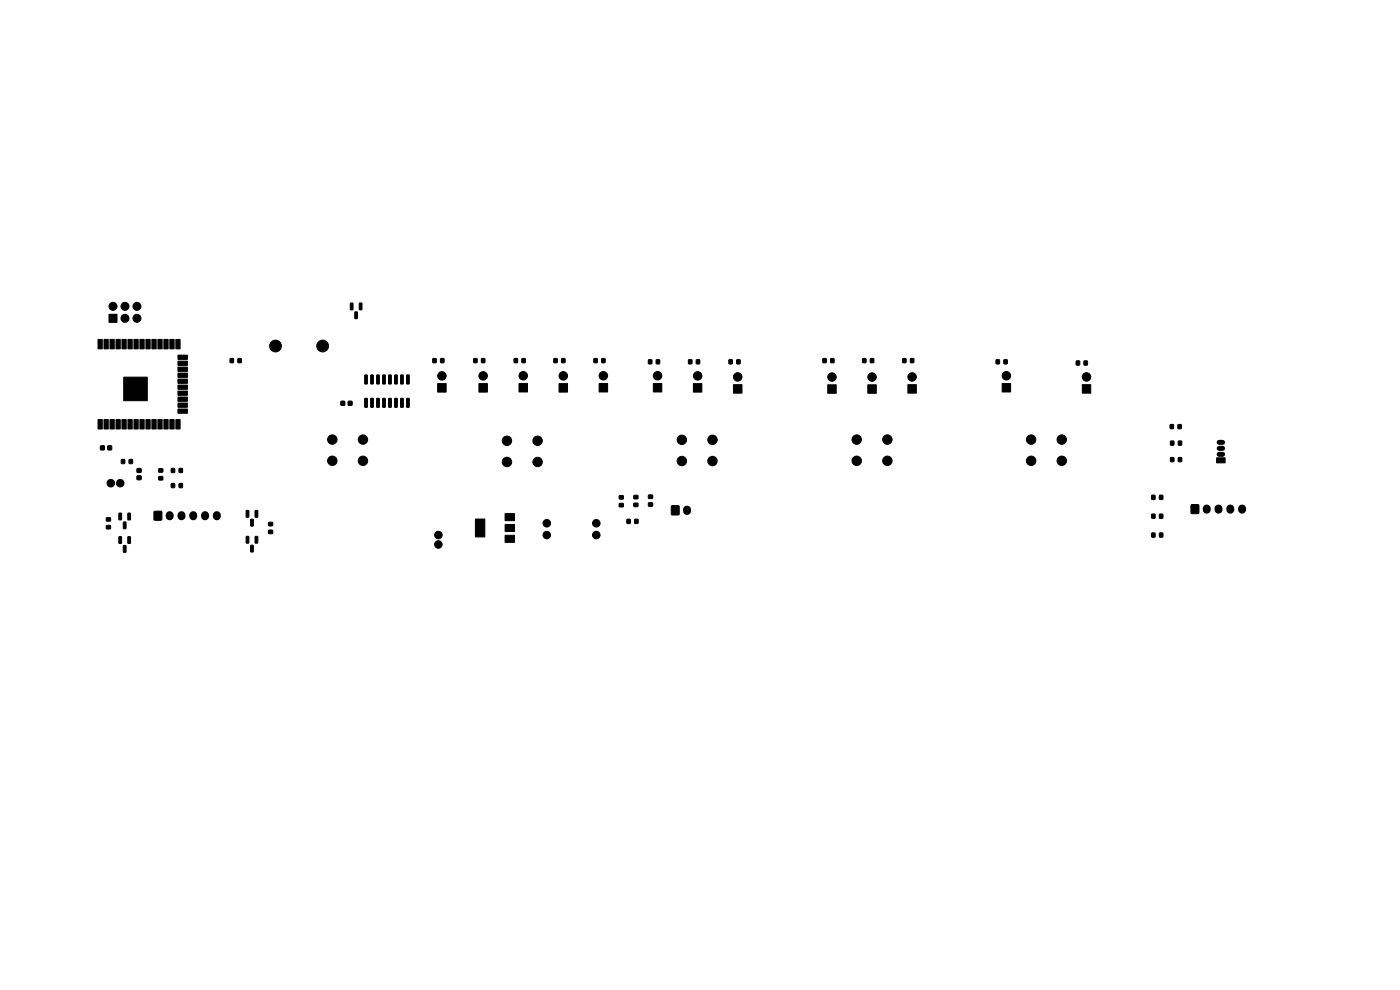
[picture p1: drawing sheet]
<svg xmlns="http://www.w3.org/2000/svg" width="297mm" height="210mm" viewBox="0 0 297 210" stroke-linecap="round" stroke-linejoin="round" font-family="sans-serif">
<g fill="#000" stroke="#000" stroke-width=".21">
<path d="M20.8 72h.9v2h-.9zM22.1 72h.9v2h-.9zM23.3 72h.9v2h-.9zM23.1 66.7h1.7v1.7h-1.7zM24.6 72h.9v2h-.9zM25.9 72h.9v2h-.9zM27.1 72h.9v2h-.9zM28.4 72h.9v2h-.9zM29.7 72h.9v2h-.9zM31 72h.9v2h-.9zM32.2 72h.9v2h-.9zM33.5 72h.9v2h-.9z"/>
<path d="M34.8 72h.9v2h-.9zM36 72h.9v2h-.9zM37.3 72h.9v2h-.9zM37.8 79.1h2v.9h-2zM37.8 77.9h2v.9h-2zM37.8 76.6h2v.9h-2zM37.8 75.3h2v.9h-2zM48.8 76.1h.7v.8h-.7zM50.5 76.1h.7v.8h-.7zM74.3 64.3l.6 .1-.1 1.3-.5-.1zM75.3 66.2h.5v1.4l-.5-.1zM76.2 64.3l.6 .1-.1 1.3-.5-.1z"/>
<path d="M91.8 76.1h.7v.8h-.7zM93.5 76.1h.7v.8h-.7zM100.5 76.1h.7v.8h-.7zM102.2 76.1h.6v.8h-.6zM109.1 76.1h.7v.8h-.7zM110.7 76.1h.7v.8h-.7zM117.5 76.1h.7v.8h-.7zM119.2 76.1h.6v.8h-.6zM126 76.1h.7v.8h-.7zM127.7 76.1h.6v.8h-.6zM137.6 76.3h.7v.9h-.7zM139.2 76.3h.7v.9h-.7z"/>
<path d="M146.1 76.3h.7v.9h-.7zM147.7 76.3h.7v.9h-.7zM154.7 76.3h.6v.9h-.6zM156.3 76.3h.7v.9h-.7zM174.6 76.1h.7v.8h-.7zM176.2 76.1h.7v.8h-.7zM183 76.1h.7v.8h-.7zM184.7 76.1h.6v.8h-.6zM191.5 76.1h.7v.8h-.7zM193.2 76.1h.6v.8h-.6zM211.3 76.3h.7v.9h-.7zM213 76.3h.7v.9h-.7z"/>
<path d="M228.3 76.6h.7v.8h-.7zM230 76.6h.7v.8h-.7zM21.3 94.6h.8v.8h-.8zM20.8 89h.9v2h-.9zM22.9 94.6h.8v.8h-.8zM22.1 89h.9v2h-.9zM23.3 89h.9v2h-.9zM24.6 89h.9v2h-.9zM25.8 97.5h.6v.8h-.6zM25.9 89h.9v2h-.9zM27.4 97.5h.7v.8h-.7zM27.1 89h.9v2h-.9z"/>
<path d="M28.4 89h.9v2h-.9zM29.7 89h.9v2h-.9zM26.2 80h5v5h-5zM31 89h.9v2h-.9zM32.2 89h.9v2h-.9zM33.7 99.5h.8v.6h-.8zM33.5 89h.9v2h-.9zM34.8 89h.9v2h-.9zM36 89h.9v2h-.9zM37.3 89h.9v2h-.9zM37.8 86.8h2v.9h-2zM37.8 85.5h2v.9h-2z"/>
<path d="M37.8 84.2h2v.9h-2zM37.8 83h2v.9h-2zM37.8 81.7h2v.9h-2zM37.8 80.4h2v.9h-2zM72.3 85.1h.8v.9h-.8zM73.9 85.1h.8v.9h-.8zM77.4 84.5l.5 .1v1.8l-.5-.1zM77.4 79.6h.5v1.9l-.5-.1zM78.7 84.5l.5 .1-.1 1.8-.5-.1zM78.7 79.6h.5l-.1 1.9-.5-.1zM79.9 84.5l.6 .1-.1 1.8-.5-.1zM79.9 79.6h.6l-.1 1.9-.5-.1z"/>
<path d="M81.2 84.5l.5 .1v1.8l-.5-.1zM81.2 79.6h.5v1.9l-.5-.1zM82.5 84.5l.5 .1-.1 1.8-.5-.1zM82.5 79.6h.5l-.1 1.9-.5-.1zM83.7 84.5l.6 .1-.1 1.8-.5-.1zM83.7 79.6h.6l-.1 1.9-.5-.1zM85 84.5l.6 .1-.1 1.8-.5-.1zM85 79.6h.6l-.1 1.9-.5-.1zM86.3 84.5l.5 .1-.1 1.8-.4-.1zM86.3 79.6h.5l-.1 1.9-.4-.1zM92.8 81.4h1.9v1.8h-1.9zM101.6 81.4h1.8v1.8h-1.8z"/>
<path d="M110.1 81.4h1.8v1.7h-1.8zM118.6 81.4h1.8v1.8h-1.8zM127.1 81.4h1.8v1.7h-1.8zM138.6 81.4h1.8v1.7h-1.8zM147.1 81.4h1.8v1.8h-1.8zM155.6 81.6h1.8v1.8h-1.8zM175.6 81.6h1.8v1.8h-1.8zM184.1 81.6h1.8v1.8h-1.8zM192.6 81.6h1.8v1.8h-1.8zM212.6 81.4h1.8v1.7h-1.8zM229.6 81.6h1.8v1.8h-1.8zM248.3 90.1h.6v.8h-.6z"/>
<path d="M248.3 93.6h.7v.8h-.7zM248.3 97.1h.7v.8h-.7zM249.9 90.1h.7v.8h-.7zM250 93.6h.7v.8h-.7zM250 97.1h.7v.8h-.7zM258.1 97.1h1.8v1.1h-1.8zM22.6 111.5h.8v.7h-.8zM22.6 109.8h.8v.7h-.8zM25.2 113.9h.6l-.1 1.4-.5-.1zM25.2 108.9h.6l-.1 1.4-.5-.1zM26.2 115.7l.5 .1v1.4l-.5-.1zM26.2 110.7l.5 .1v1.4l-.5-.1z"/>
<path d="M27.1 113.9h.6l-.1 1.4-.5-.1zM27.1 108.9h.6l-.1 1.4-.5-.1zM29.1 101h.8v.7h-.8zM29.1 99.4h.8v.8h-.8zM32.7 108.5h1.6v1.8h-1.6zM33.7 101.1h.8v.7h-.8zM36.4 102.6h.6v.8h-.6zM36.4 99.4h.6v.8h-.6zM38 102.6h.7v.8h-.7zM38 99.4h.7v.8h-.7zM52.2 108.3l.6 .1-.1 1.3-.5-.1zM52.2 113.8l.6 .1-.1 1.3-.5-.1z"/>
<path d="M53.2 110.2h.5v1.4l-.5-.1zM53.2 115.7h.5v1.4l-.5-.1zM54.1 108.3l.6 .1-.1 1.3-.5-.1zM54.1 113.8l.6 .1-.1 1.3-.5-.1zM57 110.8h.8v.7h-.8zM57 112.5h.8v.7h-.8zM100.8 110.1h2v3.8h-2zM107.1 113.5h2v1.6h-2zM107.1 111.2h2v1.6h-2zM107.1 109h2v1.5h-2zM131.4 106.8h.8v.7h-.8zM131.4 105.2h.8v.6h-.8z"/>
<path d="M133 110.2h.7v.8h-.7zM134.5 106.8h.8v.6h-.8zM134.5 105.1h.8v.7h-.8zM134.7 110.2h.6v.8h-.6zM137.6 105h.8v.7h-.8zM137.6 106.7h.8v.7h-.8zM142.5 107.3h1.5v1.9h-1.5zM244.3 105.1h.7v.8h-.7zM244.3 113.1h.7v.8h-.7zM244.3 109.1h.7v.8h-.7zM246 105.1h.7v.8h-.7zM246 113.1h.7v.8h-.7z"/>
<path d="M246 109.1h.7v.8h-.7zM252.7 107.1h1.6v1.8h-1.6z"/>
<circle cx="24" cy="65" r=".85"/>
<circle cx="26.5" cy="65" r=".85"/>
<circle cx="26.5" cy="67.5" r=".85"/>
<circle cx="29.1" cy="65" r=".85"/>
<circle cx="29.1" cy="67.5" r=".85"/>
<circle cx="58.5" cy="73.4" r="1.25"/>
<circle cx="68.5" cy="73.4" r="1.25"/>
<circle cx="93.7" cy="79.7" r=".9"/>
<circle cx="102.5" cy="79.7" r=".9"/>
<circle cx="111" cy="79.7" r=".9"/>
<circle cx="119.5" cy="79.7" r=".9"/>
<circle cx="128" cy="79.7" r=".9"/>
<circle cx="139.5" cy="79.7" r=".9"/>
<circle cx="148" cy="79.7" r=".9"/>
<circle cx="156.5" cy="80" r=".9"/>
<circle cx="176.5" cy="80" r=".9"/>
<circle cx="185" cy="80" r=".9"/>
<circle cx="193.5" cy="80" r=".9"/>
<circle cx="213.5" cy="79.7" r=".9"/>
<circle cx="230.5" cy="80" r=".9"/>
<circle cx="70.5" cy="93.2" r="1"/>
<circle cx="70.5" cy="97.7" r="1"/>
<circle cx="77" cy="93.2" r="1"/>
<circle cx="77" cy="97.7" r="1"/>
<circle cx="107.5" cy="98" r="1"/>
<circle cx="107.5" cy="93.5" r="1"/>
<circle cx="114" cy="98" r="1"/>
<circle cx="114" cy="93.5" r="1"/>
<circle cx="144.6" cy="93.3" r="1"/>
<circle cx="144.6" cy="97.8" r="1"/>
<circle cx="151.1" cy="93.3" r="1"/>
<circle cx="151.1" cy="97.8" r="1"/>
<circle cx="181.7" cy="93.2" r="1"/>
<circle cx="181.7" cy="97.7" r="1"/>
<circle cx="188.2" cy="93.2" r="1"/>
<circle cx="188.2" cy="97.7" r="1"/>
<circle cx="218.7" cy="93.2" r="1"/>
<circle cx="218.7" cy="97.7" r="1"/>
<circle cx="225.2" cy="93.2" r="1"/>
<circle cx="225.2" cy="97.7" r="1"/>
<circle cx="23.5" cy="102.5" r=".8"/>
<circle cx="25.5" cy="102.5" r=".8"/>
<circle cx="93" cy="115.5" r=".8"/>
<circle cx="93" cy="113.5" r=".8"/>
<circle cx="116" cy="113.5" r=".8"/>
<circle cx="116" cy="111" r=".8"/>
<circle cx="126.5" cy="113.5" r=".8"/>
<circle cx="126.5" cy="111" r=".8"/>
</g>
<path d="M36 109.3v.2M38.5 109.3v.2M41 109.3v.2M43.5 109.3v.2M46 109.3v.2M145.8 108.1v.3M256 107.9v.2M258.5 107.9v.2M261 107.9v.2M263.5 107.9v.2" fill="none" stroke="#000" stroke-width="1.7"/>
<path d="M258.6 96.4h.8M258.6 95.1h.8M258.6 93.8h.8" fill="none" stroke="#000" stroke-width="1.1"/>
</svg>
